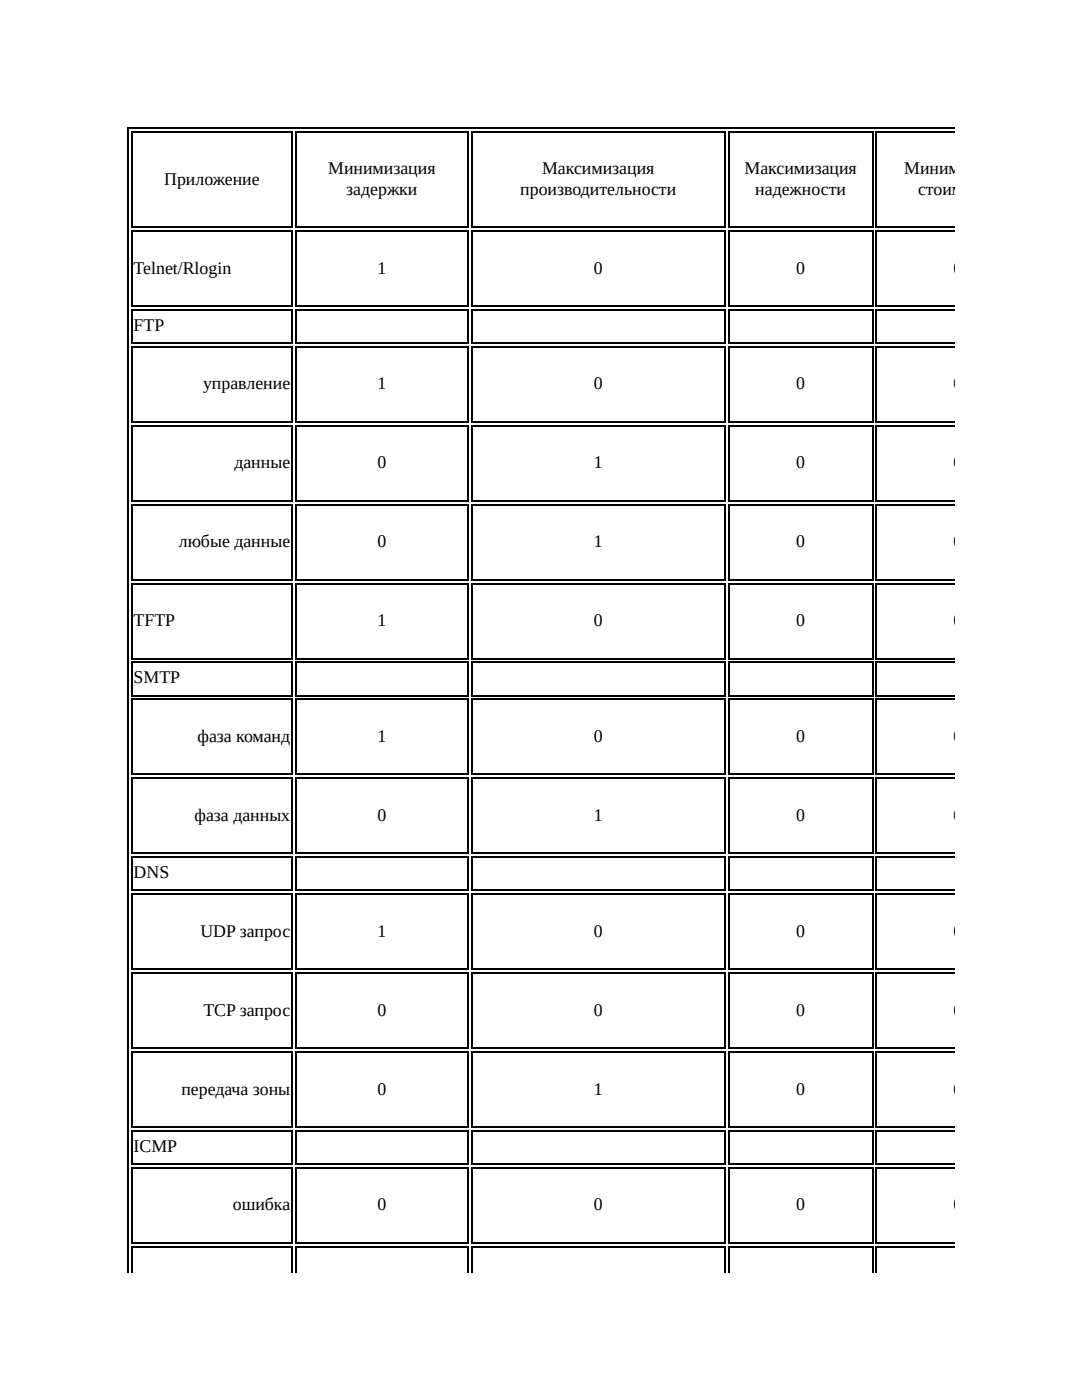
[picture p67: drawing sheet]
<svg xmlns="http://www.w3.org/2000/svg" width="216mm" height="279mm" viewBox="0 0 216 279" stroke-linecap="round" stroke-linejoin="round" font-family="sans-serif">
<defs><g id="words">
<g font-size="3.6">
<text x="65.5" y="34.8">Минимизация</text>
<text x="108.2" y="34.8">Максимизация</text>
<text x="148.6" y="34.8">Максимизация</text>
<text x="180.4" y="34.8">Миним</text>
<text x="32.8" y="36.8">Приложение</text>
<text x="69.1" y="38.9">задержки</text>
<text x="103.8" y="38.9">производительности</text>
<text x="150.7" y="38.9">надежности</text>
<text x="183.2" y="38.9">стоимости</text>
<text x="26.7" y="54.6">Telnet/Rlogin</text>
<text x="75.3" y="54.6">1</text>
<text x="118.5" y="54.6">0</text>
<text x="158.9" y="54.6">0</text>
<text x="190.2" y="54.6">0</text>
<text x="26.7" y="66">FTP</text>
<text x="40.5" y="77.7">управление</text>
<text x="75.3" y="77.7">1</text>
<text x="118.5" y="77.7">0</text>
<text x="158.9" y="77.7">0</text>
<text x="190.2" y="77.7">0</text>
<text x="46.8" y="93.5">данные</text>
<text x="75.3" y="93.5">0</text>
<text x="118.5" y="93.5">1</text>
<text x="158.9" y="93.5">0</text>
<text x="190.2" y="93.5">0</text>
<text x="35.7" y="109.2">любые данные</text>
<text x="75.3" y="109.2">0</text>
<text x="118.5" y="109.2">1</text>
<text x="158.9" y="109.2">0</text>
<text x="190.2" y="109.2">0</text>
<text x="26.7" y="125">TFTP</text>
<text x="75.3" y="125">1</text>
<text x="118.5" y="125">0</text>
<text x="158.9" y="125">0</text>
<text x="190.2" y="125">0</text>
<text x="26.7" y="136.4">SMTP</text>
<text x="39.4" y="148.1">фаза команд</text>
<text x="75.3" y="148.1">1</text>
<text x="118.5" y="148.1">0</text>
<text x="158.9" y="148.1">0</text>
<text x="190.2" y="148.1">0</text>
<text x="38.8" y="163.8">фаза данных</text>
<text x="75.3" y="163.8">0</text>
<text x="118.5" y="163.8">1</text>
<text x="158.9" y="163.8">0</text>
<text x="190.2" y="163.8">0</text>
<text x="26.7" y="175.3">DNS</text>
<text x="40" y="186.9">UDP запрос</text>
<text x="75.3" y="186.9">1</text>
<text x="118.5" y="186.9">0</text>
<text x="158.9" y="186.9">0</text>
<text x="190.2" y="186.9">0</text>
<text x="40.6" y="202.7">TCP запрос</text>
<text x="75.3" y="202.7">0</text>
<text x="118.5" y="202.7">0</text>
<text x="158.9" y="202.7">0</text>
<text x="190.2" y="202.7">0</text>
<text x="36.2" y="218.4">передача зоны</text>
<text x="75.3" y="218.4">0</text>
<text x="118.5" y="218.4">1</text>
<text x="158.9" y="218.4">0</text>
<text x="190.2" y="218.4">0</text>
<text x="26.7" y="229.9">ICMP</text>
<text x="46.4" y="241.6">ошибка</text>
<text x="75.3" y="241.6">0</text>
<text x="118.5" y="241.6">0</text>
<text x="158.9" y="241.6">0</text>
<text x="190.2" y="241.6">0</text>
</g>
</g></defs>
<path d="M25.4 25.5h165.2M25.5 25.4v228.6" fill="none" stroke="#000" stroke-width=".25"/>
<path d="M26.2 26.2h32.2v19.3h-32.2z" fill="#fff"/>
<path d="M26.2 26.3h32.2M26.3 26.2v19.3M58.3 26.2v19.3M26.2 45.3h32.2" fill="none" stroke="#000" stroke-width=".25"/>
<path d="M58.9 26.2h34.6v19.3h-34.6z" fill="#fff"/>
<path d="M58.9 26.3h34.6M59.1 26.2v19.3M93.3 26.2v19.3M58.9 45.3h34.6" fill="none" stroke="#000" stroke-width=".25"/>
<path d="M94 26.2h50.8v19.3h-50.8z" fill="#fff"/>
<path d="M94 26.3h50.8M94.1 26.2v19.3M144.7 26.2v19.3M94 45.3h50.8" fill="none" stroke="#000" stroke-width=".25"/>
<path d="M145.3 26.2h28.9v19.3h-28.9z" fill="#fff"/>
<path d="M145.3 26.3h28.9M145.4 26.2v19.3M174.1 26.2v19.3M145.3 45.3h28.9" fill="none" stroke="#000" stroke-width=".25"/>
<path d="M174.8 26.2h15.8v19.3h-15.8z" fill="#fff"/>
<g fill="none" stroke="#000" stroke-width=".25">
<path d="M174.8 26.3h15.8M174.9 26.2v19.3M26.2 46.1h32.2M26.3 46v15.2M58.3 46v15.2M58.9 46.1h34.6M59.1 46v15.2M93.3 46v15.2M94 46.1h50.8M94.1 46v15.2M144.7 46v15.2M145.3 46.1h28.9"/>
<path d="M145.4 46v15.2M174.1 46v15.2M174.8 45.3h15.8M174.8 46.1h15.8M174.9 46v15.2M26.2 61.1h32.2M26.2 61.8h32.2M26.2 68.5h32.2M26.2 69.2h32.2M26.3 61.7v6.9M26.3 69.1v15.2M58.3 61.7v6.9"/>
<path d="M58.3 69.1v15.2M58.9 61.1h34.6M58.9 61.8h34.6M58.9 68.5h34.6M58.9 69.2h34.6M59.1 61.7v6.9M59.1 69.1v15.2M93.3 61.7v6.9M93.3 69.1v15.2M94 61.1h50.8M94 61.8h50.8M94 68.5h50.8"/>
<path d="M94 69.2h50.8M94.1 61.7v6.9M94.1 69.1v15.2M144.7 61.7v6.9M144.7 69.1v15.2M145.3 61.1h28.9M145.3 61.8h28.9M145.3 68.5h28.9M145.3 69.2h28.9M145.4 61.7v6.9M145.4 69.1v15.2M174.1 61.7v6.9"/>
<path d="M174.1 69.1v15.2M174.8 61.1h15.8M174.8 61.8h15.8M174.8 68.5h15.8M174.8 69.2h15.8M174.9 61.7v6.9M174.9 69.1v15.2M26.2 84.2h32.2M26.2 85h32.2M26.2 99.9h32.2M26.3 84.8v15.3M58.3 84.8v15.3"/>
<path d="M58.9 84.2h34.6M58.9 85h34.6M58.9 99.9h34.6M59.1 84.8v15.3M93.3 84.8v15.3M94 84.2h50.8M94 85h50.8M94 99.9h50.8M94.1 84.8v15.3M144.7 84.8v15.3M145.3 84.2h28.9M145.3 85h28.9"/>
<path d="M145.3 99.9h28.9M145.4 84.8v15.3M174.1 84.8v15.3M174.8 84.2h15.8M174.8 85h15.8M174.8 99.9h15.8M174.9 84.8v15.3M26.2 100.7h32.2M26.2 115.7h32.2M26.2 116.5h32.2M26.3 100.6v15.2M26.3 116.3v15.3"/>
<path d="M58.3 100.6v15.2M58.3 116.3v15.3M58.9 100.7h34.6M58.9 115.7h34.6M58.9 116.5h34.6M59.1 100.6v15.2M59.1 116.3v15.3M93.3 100.6v15.2M93.3 116.3v15.3M94 100.7h50.8M94 115.7h50.8M94 116.5h50.8"/>
<path d="M94.1 100.6v15.2M94.1 116.3v15.3M144.7 100.6v15.2M144.7 116.3v15.3M145.3 100.7h28.9M145.3 115.7h28.9M145.3 116.5h28.9M145.4 100.6v15.2M145.4 116.3v15.3M174.1 100.6v15.2M174.1 116.3v15.3M174.8 100.7h15.8"/>
<path d="M174.8 115.7h15.8M174.8 116.5h15.8M174.9 100.6v15.2M174.9 116.3v15.3M26.2 131.4h32.2M26.2 132.2h32.2M26.2 138.8h32.2M26.2 139.6h32.2M26.3 132.1v6.8M26.3 139.4v15.3M58.3 132.1v6.8M58.3 139.4v15.3"/>
<path d="M58.9 131.4h34.6M58.9 132.2h34.6M58.9 138.8h34.6M58.9 139.6h34.6M59.1 132.1v6.8M59.1 139.4v15.3M93.3 132.1v6.8M93.3 139.4v15.3M94 131.4h50.8M94 132.2h50.8M94 138.8h50.8M94 139.6h50.8"/>
<path d="M94.1 132.1v6.8M94.1 139.4v15.3M144.7 132.1v6.8M144.7 139.4v15.3M145.3 131.4h28.9M145.3 132.2h28.9M145.3 138.8h28.9M145.3 139.6h28.9M145.4 132.1v6.8M145.4 139.4v15.3M174.1 132.1v6.8M174.1 139.4v15.3"/>
<path d="M174.8 131.4h15.8M174.8 132.2h15.8M174.8 138.8h15.8M174.8 139.6h15.8M174.9 132.1v6.8M174.9 139.4v15.3M26.2 154.6h32.2M26.2 155.3h32.2M26.3 155.2v15.2M58.3 155.2v15.2M58.9 154.6h34.6M58.9 155.3h34.6"/>
<path d="M59.1 155.2v15.2M93.3 155.2v15.2M94 154.6h50.8M94 155.3h50.8M94.1 155.2v15.2M144.7 155.2v15.2M145.3 154.6h28.9M145.3 155.3h28.9M145.4 155.2v15.2M174.1 155.2v15.2M174.8 154.6h15.8M174.8 155.3h15.8"/>
<path d="M174.9 155.2v15.2M26.2 170.3h32.2M26.2 171.1h32.2M26.2 177.7h32.2M26.2 178.4h32.2M26.3 170.9v6.9M26.3 178.3v15.2M58.3 170.9v6.9M58.3 178.3v15.2M58.9 170.3h34.6M58.9 171.1h34.6M58.9 177.7h34.6"/>
<path d="M58.9 178.4h34.6M59.1 170.9v6.9M59.1 178.3v15.2M93.3 170.9v6.9M93.3 178.3v15.2M94 170.3h50.8M94 171.1h50.8M94 177.7h50.8M94 178.4h50.8M94.1 170.9v6.9M94.1 178.3v15.2M144.7 170.9v6.9"/>
<path d="M144.7 178.3v15.2M145.3 170.3h28.9M145.3 171.1h28.9M145.3 177.7h28.9M145.3 178.4h28.9M145.4 170.9v6.9M145.4 178.3v15.2M174.1 170.9v6.9M174.1 178.3v15.2M174.8 170.3h15.8M174.8 171.1h15.8M174.8 177.7h15.8"/>
<path d="M174.8 178.4h15.8M174.9 170.9v6.9M174.9 178.3v15.2M26.2 193.4h32.2M26.2 194.2h32.2M26.3 194.1v15.2M58.3 194.1v15.2M58.9 193.4h34.6M58.9 194.2h34.6M59.1 194.1v15.2M93.3 194.1v15.2M94 193.4h50.8"/>
<path d="M94 194.2h50.8M94.1 194.1v15.2M144.7 194.1v15.2M145.3 193.4h28.9M145.3 194.2h28.9M145.4 194.1v15.2M174.1 194.1v15.2M174.8 193.4h15.8M174.8 194.2h15.8M174.9 194.1v15.2M26.2 209.2h32.2M26.2 209.9h32.2"/>
<path d="M26.3 209.8v15.2M58.3 209.8v15.2M58.9 209.2h34.6M58.9 209.9h34.6M59.1 209.8v15.2M93.3 209.8v15.2M94 209.2h50.8M94 209.9h50.8M94.1 209.8v15.2M144.7 209.8v15.2M145.3 209.2h28.9M145.3 209.9h28.9"/>
<path d="M145.4 209.8v15.2M174.1 209.8v15.2M174.8 209.2h15.8M174.8 209.9h15.8M174.9 209.8v15.2M26.2 224.9h32.2M26.2 225.7h32.2M26.2 232.3h32.2M26.2 233h32.2M26.3 225.6v6.8M26.3 232.9v15.3M58.3 225.6v6.8"/>
<path d="M58.3 232.9v15.3M58.9 224.9h34.6M58.9 225.7h34.6M58.9 232.3h34.6M58.9 233h34.6M59.1 225.6v6.8M59.1 232.9v15.3M93.3 225.6v6.8M93.3 232.9v15.3M94 224.9h50.8M94 225.7h50.8M94 232.3h50.8"/>
<path d="M94 233h50.8M94.1 225.6v6.8M94.1 232.9v15.3M144.7 225.6v6.8M144.7 232.9v15.3M145.3 224.9h28.9M145.3 225.7h28.9M145.3 232.3h28.9M145.3 233h28.9M145.4 225.6v6.8M145.4 232.9v15.3M174.1 225.6v6.8"/>
<path d="M174.1 232.9v15.3M174.8 224.9h15.8M174.8 225.7h15.8M174.8 232.3h15.8M174.8 233h15.8M174.9 225.6v6.8M174.9 232.9v15.3M26.2 248h32.2M26.2 248.8h32.2M26.3 248.7v5.3M58.3 248.7v5.3M58.9 248h34.6"/>
<path d="M58.9 248.8h34.6M59.1 248.7v5.3M93.3 248.7v5.3M94 248h50.8M94 248.8h50.8M94.1 248.7v5.3M144.7 248.7v5.3M145.3 248h28.9M145.3 248.8h28.9M145.4 248.7v5.3M174.1 248.7v5.3M174.8 248h15.8"/>
<path d="M174.8 248.8h15.8M174.9 248.7v5.3"/>
</g>
<use href="#words"/>
</svg>
